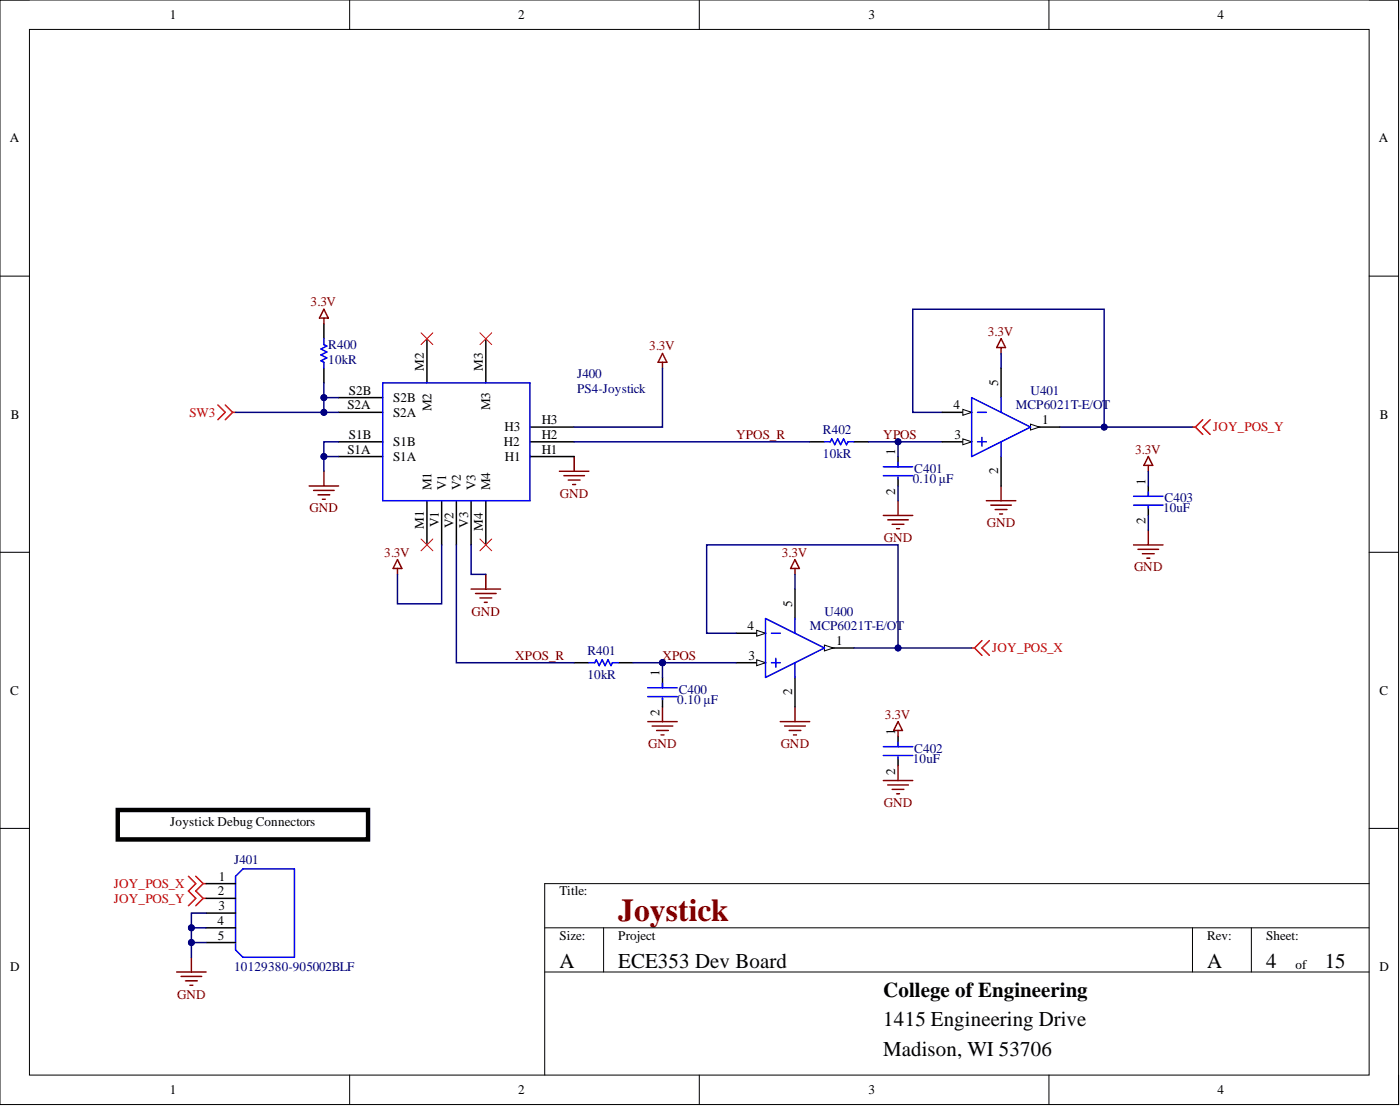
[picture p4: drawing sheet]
<svg xmlns="http://www.w3.org/2000/svg" width="241mm" height="190mm" viewBox="0 0 241 190" stroke-linecap="round" stroke-linejoin="round" font-family="sans-serif">
<defs><g id="words">
<text font-size="5.5" fill="#800000" x="106.6" y="158.6">Joystick</text>
<g font-size="3.6">
<text x="96.4" y="166.7">A</text>
<text x="106.6" y="166.7">ECE353 Dev Board</text>
<text x="208.1" y="166.7">A</text>
<text x="218.2" y="166.7">4</text>
<text x="228.4" y="166.7">15</text>
<text x="152.2" y="171.7">College of Engineering</text>
<text x="152.2" y="176.8">1415 Engineering Drive</text>
<text x="152.2" y="181.9">Madison, WI 53706</text>
</g>
<g font-size="2.3">
<text x="29.3" y="3.3">1</text>
<text x="89.3" y="3.3">2</text>
<text x="149.7" y="3.3">3</text>
<text x="209.8" y="3.3">4</text>
<text x="1.7" y="24.5">A</text>
<text x="237.7" y="24.5">A</text>
<text x="73.1" y="63.9" transform="rotate(-90 73.1 63.9)">M2</text>
<text x="83.2" y="63.9" transform="rotate(-90 83.2 63.9)">M3</text>
<text x="59.9" y="70.5">S2A</text>
<text x="60.1" y="68">S2B</text>
<text x="67.7" y="71.8">S2A</text>
<text x="67.7" y="69.2">S2B</text>
<text x="74.3" y="70.9" transform="rotate(-90 74.3 70.9)">M2</text>
<text x="84.5" y="70.7" transform="rotate(-90 84.5 70.7)">M3</text>
<text x="164.3" y="70.5">4</text>
<text x="172" y="66.5" transform="rotate(-90 172 66.5)">5</text>
<text x="1.9" y="72.1">B</text>
<text x="60.1" y="75.6">S1B</text>
<text x="67.7" y="76.9">S1B</text>
<text x="86.9" y="76.9">H2</text>
<text x="86.9" y="74.3">H3</text>
<text x="93.4" y="75.6">H2</text>
<text x="93.4" y="73.1">H3</text>
<text x="164.5" y="75.6">3</text>
<text x="179.7" y="73.1">1</text>
<text x="237.8" y="72.1">B</text>
<text x="59.9" y="78.1">S1A</text>
<text x="67.7" y="79.4">S1A</text>
<text x="87" y="79.4">H1</text>
<text x="93.4" y="78.1">H1</text>
<text x="154.3" y="78.4" transform="rotate(-90 154.3 78.4)">1</text>
<text x="172" y="81.7" transform="rotate(-90 172 81.7)">2</text>
<text x="197.4" y="83.5" transform="rotate(-90 197.4 83.5)">1</text>
<text x="74.3" y="84.5" transform="rotate(-90 74.3 84.5)">M1</text>
<text x="76.9" y="84.5" transform="rotate(-90 76.9 84.5)">V1</text>
<text x="79.4" y="84.5" transform="rotate(-90 79.4 84.5)">V2</text>
<text x="82" y="84.5" transform="rotate(-90 82 84.5)">V3</text>
<text x="84.5" y="84.5" transform="rotate(-90 84.5 84.5)">M4</text>
<text x="154.3" y="85.2" transform="rotate(-90 154.3 85.2)">2</text>
<text x="73.1" y="91.1" transform="rotate(-90 73.1 91.1)">M1</text>
<text x="75.6" y="90.8" transform="rotate(-90 75.6 90.8)">V1</text>
<text x="78.2" y="91" transform="rotate(-90 78.2 91)">V2</text>
<text x="80.7" y="90.9" transform="rotate(-90 80.7 90.9)">V3</text>
<text x="83.2" y="91.4" transform="rotate(-90 83.2 91.4)">M4</text>
<text x="197.4" y="90.3" transform="rotate(-90 197.4 90.3)">2</text>
<text x="136.5" y="104.5" transform="rotate(-90 136.5 104.5)">5</text>
<text x="128.8" y="108.6">4</text>
<text x="129" y="113.6">3</text>
<text x="144.1" y="111.1">1</text>
<text x="1.8" y="119.6">C</text>
<text x="113.7" y="116.4" transform="rotate(-90 113.7 116.4)">1</text>
<text x="136.5" y="119.7" transform="rotate(-90 136.5 119.7)">2</text>
<text x="237.8" y="119.6">C</text>
<text x="113.7" y="123.3" transform="rotate(-90 113.7 123.3)">2</text>
<text x="154.3" y="126.6" transform="rotate(-90 154.3 126.6)">1</text>
<text x="154.3" y="133.4" transform="rotate(-90 154.3 133.4)">2</text>
<text x="29.3" y="142.3">Joystick Debug Connectors</text>
<text x="37.6" y="154.2">2</text>
<text x="37.7" y="151.7">1</text>
<text x="96.4" y="154.2">Title:</text>
<text x="37.5" y="159.3">4</text>
<text x="37.6" y="161.8">5</text>
<text x="37.6" y="156.8">3</text>
<text x="96.4" y="161.8">Size:</text>
<text x="106.6" y="161.8">Project</text>
<text x="208.1" y="161.8">Rev:</text>
<text x="218.2" y="161.8">Sheet:</text>
<text x="1.8" y="167.3">D</text>
<text x="223.3" y="166.9">of</text>
<text x="237.8" y="167.3">D</text>
<text x="29.3" y="188.5">1</text>
<text x="89.3" y="188.5">2</text>
<text x="149.7" y="188.5">3</text>
<text x="209.8" y="188.5">4</text>
</g>
<g font-size="2.3" fill="#800000">
<text x="53.5" y="52.8">3.3V</text>
<text x="170.3" y="57.8">3.3V</text>
<text x="111.9" y="60.4">3.3V</text>
<text x="126.9" y="75.6">YPOS_R</text>
<text x="152.2" y="75.6">YPOS</text>
<text x="195.6" y="78.1">3.3V</text>
<text x="53.4" y="88.3">GND</text>
<text x="96.5" y="85.7">GND</text>
<text x="66.2" y="95.9">3.3V</text>
<text x="134.7" y="95.9">3.3V</text>
<text x="152.3" y="93.3">GND</text>
<text x="170.1" y="90.8">GND</text>
<text x="195.5" y="98.4">GND</text>
<text x="81.3" y="106">GND</text>
<text x="88.8" y="113.6">XPOS_R</text>
<text x="114.2" y="113.6">XPOS</text>
<text x="152.5" y="123.8">3.3V</text>
<text x="111.7" y="128.9">GND</text>
<text x="134.6" y="128.9">GND</text>
<text x="152.3" y="139">GND</text>
<text x="30.5" y="172">GND</text>
</g>
<g font-size="2.3" fill="#000080">
<text x="56.6" y="62.7">10kR</text>
<text x="56.6" y="60.1">R400</text>
<text x="99.5" y="65.2">J400</text>
<text x="99.5" y="67.7">PS4-Joystick</text>
<text x="175.1" y="70.5">MCP6021T-E/OT</text>
<text x="177.6" y="68">U401</text>
<text x="141.8" y="74.8">R402</text>
<text x="141.8" y="78.9">10kR</text>
<text x="157.3" y="83.2">0.10 μF</text>
<text x="157.6" y="81.4">C401</text>
<text x="200.5" y="88.3">10uF</text>
<text x="200.7" y="86.5">C403</text>
<text x="142.1" y="106">U400</text>
<text x="101.2" y="112.9">R401</text>
<text x="139.6" y="108.6">MCP6021T-E/OT</text>
<text x="101.2" y="116.9">10kR</text>
<text x="117" y="119.5">C400</text>
<text x="116.7" y="121.3">0.10 μF</text>
<text x="157.3" y="131.4">10uF</text>
<text x="157.6" y="129.6">C402</text>
<text x="40.3" y="148.9">J401</text>
<text x="40.3" y="167.2">10129380-905002BLF</text>
</g>
<g font-size="2.3" fill="#f00">
<text x="32.6" y="71.8">SW3</text>
<text x="209.1" y="74.3">JOY_POS_Y</text>
<text x="171" y="112.4">JOY_POS_X</text>
<text x="19.6" y="153">JOY_POS_X</text>
<text x="19.6" y="155.5">JOY_POS_Y</text>
</g>
</g></defs>
<g fill="none" stroke="#000" stroke-width=".17">
<path d="M0 0h241.1v190.2h-241.1zM0 0h5.1M60.3 0v5.1M120.5 0v5.1M180.8 0v5.1M236 0h5.1v5.1M5.1 5.1h230.9v180.1h-230.9zM0 47.6h5.1M236 47.6h5.1M0 95.1h5.1M236 95.1h5.1M0 142.7h5.1"/>
<path d="M93.9 159.8h142.1M104 159.8v7.6M205.5 159.8v7.6M215.7 159.8v7.6M236 142.7h5.1M236 152.2h-142.1v33M93.9 167.4h142.1M60.3 185.2v5M120.5 185.2v5M180.8 185.2v5M241.1 185.2v5"/>
</g>
<g fill="none" stroke="#800000" stroke-width=".26">
<path d="M99 78.6v2.6M83.7 98.9v2.6M96.4 81.2h5.1M97.2 81.9h3.5M97.9 82.7h2.1M98.7 83.5h.5M152.2 88.8h5.1M153 89.5h3.6M153.8 90.3h2M154.5 91.1h.5M154.8 86.2v2.6M170 86.2h5.1"/>
<path d="M170.8 87h3.5M171.5 87.8h2.1M172.3 88.5h.5M172.5 83.7v2.5M195.4 93.9h5.1M196.1 94.6h3.6M196.9 95.4h2M197.7 96.1h.5M197.9 91.3v2.6M81.2 101.5h5.1M82 102.2h3.5M82.7 103h2.1"/>
<path d="M83.5 103.7h.5M111.6 124.3h5.1M112.4 125.1h3.6M113.2 125.8h2M113.9 126.6h.5M114.2 121.8v2.5M134.5 124.3h5.1M135.2 125.1h3.6M136 125.8h2M136.8 126.6h.5M137 121.8v2.5"/>
</g>
<circle cx="114.2" cy="114.1" r=".51" fill="#000080"/>
<circle cx="114.2" cy="114.1" r=".51" fill="none" stroke="#000080" stroke-width=".17"/>
<g fill="none" stroke="#000" stroke-width=".26">
<path d="M55.8 55.8v2.5M73.6 58.3v7.7M83.7 58.3v7.7M55.8 63.4v2.6M58.4 76.1h7.6M58.4 78.6h7.6M58.4 71h7.6M58.4 68.5h7.6M91.3 76.1h7.7M91.3 78.6h7.7M91.3 73.6h7.7M139.6 76.1h2.5"/>
<path d="M147.2 76.1h2.5M154.8 78.6v1.8M73.6 86.2v7.7M76.1 86.2v7.7M78.7 86.2v7.7M81.2 86.2v7.7M83.7 86.2v7.7M154.8 82.2v1.5M197.9 83.7v1.8M197.9 87.3v1.5M99 114.1h2.5M106.6 114.1h2.5"/>
<path d="M114.2 116.7v1.8M126.9 114.1h5M137 101.5v5M114.2 120.2v1.6M154.8 126.8v1.8M154.8 130.4v1.5M35.5 152.2h5.1M35.5 154.7h5.1M35.5 157.3h5.1M35.5 159.8h5.1M35.5 162.3h5.1"/>
</g>
<g fill="none" stroke="#00f" stroke-width=".26">
<path d="M55.8 58.3v1.1l.5 .2-1 .5 1 .5-1 .5 1 .5-1 .5 .5 .3v1M66 66h25.3v20.2h-25.3zM142.1 76.1h1l.3-.5 .5 1 .5-1 .5 1 .5-1 .5 1 .3-.5h1M154.8 79.6v.8M152.2 80.4h5.1M152.2 81.9h5.1M154.8 82.2v.2M195.4 85.5h5.1M195.4 87h5.1M197.9 84.7v.8M197.9 87.3v.2M101.5 114.1h1l.3-.5 .5 1.1 .5-1.1 .5 1.1 .5-1.1 .5 1.1 .3-.6h1"/>
<path d="M111.6 118.5h5.1M111.6 120h5.1M114.2 117.7v.8M114.2 120.2v.3M152.2 128.6h5.1M152.2 130.1h5.1M154.8 127.8v.8M154.8 130.4v.2M40.6 150.9l1.3-1.2h8.8v15.2h-8.8l-1.3-1.3z"/>
</g>
<g fill="none" stroke="#800000" stroke-width=".26">
<path d="M55.8 54.8v1M55.8 53.3l.8 1.5h-1.5zM172.5 58.3l.8 1.6h-1.5zM172.5 59.9v1M114.2 60.9l.7 1.5h-1.5zM114.2 62.4v1M197.9 78.6l.8 1.6h-1.5zM53.3 83.7h5.1M54 84.5h3.6M54.8 85.2h2M55.6 86h.5M55.8 81.2v2.5"/>
<path d="M68.5 96.4l.8 1.5h-1.6zM68.5 97.9v1M137 96.4l.8 1.5h-1.5zM137 97.9v1M197.9 80.2v1M152.2 134.4h5.1M153 135.2h3.6M153.8 136h2M154.5 136.7h.5M154.8 124.3l.7 1.5h-1.5zM154.8 125.8v1M154.8 131.9v2.5"/>
<path d="M30.4 167.4h5.1M31.2 168.2h3.6M32 168.9h2M32.7 169.7h.5M33 164.9v2.5"/>
</g>
<g fill="none" stroke="#f00" stroke-width=".26">
<path d="M37.6 69.8l1.2 1.2-1.2 1.3M38.8 69.8l1.3 1.2M40.1 71l-1.3 1.3M40.1 71h.5M205.5 73.6h.5M206 73.6l1.3 1.2M207.3 72.3l-1.3 1.3M208.6 72.3l-1.3 1.3 1.3 1.2M167.5 111.6h.5M168 111.6l1.2 1.3M169.2 110.3l-1.2 1.3M170.5 110.3l-1.3 1.3 1.3 1.3"/>
<path d="M32.5 150.9l1.2 1.3-1.2 1.3 1.2 1.2-1.2 1.3M33.7 150.9l1.3 1.3M35 152.2l-1.3 1.3 1.3 1.2M35 152.2h.5M35 154.7l-1.3 1.3M35 154.7h.5"/>
</g>
<path d="M72.6 57.3l2 2.1M74.6 57.3l-2 2.1M82.7 57.3l2.1 2.1M84.8 57.3l-2.1 2.1M72.6 92.8l2 2.1M74.6 92.8l-2 2.1M82.7 92.8l2.1 2.1M84.8 92.8l-2.1 2.1" fill="none" stroke="#f00" stroke-width=".17"/>
<path d="M130.4 113.6l1.5 .5-1.5 .6z" fill="#f8fcff"/>
<path d="M130.4 113.6l1.5 .5-1.5 .6z" fill="none" stroke="#000" stroke-width=".17"/>
<path d="M126.9 109.1h5" fill="none" stroke="#000" stroke-width=".26"/>
<path d="M130.4 108.6l1.5 .5-1.5 .5z" fill="#f8fcff"/>
<path d="M130.4 108.6l1.5 .5-1.5 .5z" fill="none" stroke="#000" stroke-width=".17"/>
<path d="M137 116.7v5.1M142.1 111.6h5.1" fill="none" stroke="#000" stroke-width=".26"/>
<path d="M142.1 111.1l1.5 .5-1.5 .5z" fill="#f8fcff"/>
<path d="M142.1 111.1l1.5 .5-1.5 .5z" fill="none" stroke="#000" stroke-width=".17"/>
<path d="M131.9 106.5l10.2 5.1-10.2 5.1zM133 109.1h1.5M133 114.1h1.5M133.7 113.4v1.5M137 106.5v2.6M137 114.1v2.6" fill="none" stroke="#00f" stroke-width=".26"/>
<path d="M99 76.1h40.6M114.2 63.4v10.2h-15.2M154.8 76.1v2.5M154.8 83.7v2.5" fill="none" stroke="#000080" stroke-width=".26"/>
<circle cx="154.8" cy="76.1" r=".51" fill="#000080"/>
<circle cx="154.8" cy="76.1" r=".51" fill="none" stroke="#000080" stroke-width=".17"/>
<path d="M162.4 71h-5.1v-17.7h33v20.3M172.5 60.9v2.5M197.9 88.8v2.5" fill="none" stroke="#000080" stroke-width=".26"/>
<circle cx="190.3" cy="73.6" r=".51" fill="#000080"/>
<circle cx="190.3" cy="73.6" r=".51" fill="none" stroke="#000080" stroke-width=".17"/>
<path d="M137 98.9v2.6M197.9 81.2v2.5M147.2 111.6h20.3" fill="none" stroke="#000080" stroke-width=".26"/>
<circle cx="154.8" cy="111.6" r=".51" fill="#000080"/>
<circle cx="154.8" cy="111.6" r=".51" fill="none" stroke="#000080" stroke-width=".17"/>
<path d="M126.9 109.1h-5.1v-15.2h33v17.7" fill="none" stroke="#000080" stroke-width=".26"/>
<circle cx="154.8" cy="111.6" r=".51" fill="#000080"/>
<circle cx="154.8" cy="111.6" r=".51" fill="none" stroke="#000080" stroke-width=".17"/>
<path d="M182.7 73.6h22.8" fill="none" stroke="#000080" stroke-width=".26"/>
<circle cx="190.3" cy="73.6" r=".51" fill="#000080"/>
<circle cx="190.3" cy="73.6" r=".51" fill="none" stroke="#000080" stroke-width=".17"/>
<path d="M58.4 76.1h-2.6v5.1" fill="none" stroke="#000080" stroke-width=".26"/>
<circle cx="55.8" cy="78.6" r=".51" fill="#000080"/>
<circle cx="55.8" cy="78.6" r=".51" fill="none" stroke="#000080" stroke-width=".17"/>
<path d="M55.8 78.6h2.6" fill="none" stroke="#000080" stroke-width=".26"/>
<circle cx="55.8" cy="78.6" r=".51" fill="#000080"/>
<circle cx="55.8" cy="78.6" r=".51" fill="none" stroke="#000080" stroke-width=".17"/>
<path d="M55.8 66v5h2.6" fill="none" stroke="#000080" stroke-width=".26"/>
<circle cx="55.8" cy="71" r=".51" fill="#000080"/>
<circle cx="55.8" cy="71" r=".51" fill="none" stroke="#000080" stroke-width=".17"/>
<circle cx="55.8" cy="68.5" r=".51" fill="#000080"/>
<circle cx="55.8" cy="68.5" r=".51" fill="none" stroke="#000080" stroke-width=".17"/>
<path d="M55.8 68.5h2.6" fill="none" stroke="#000080" stroke-width=".26"/>
<circle cx="55.8" cy="68.5" r=".51" fill="#000080"/>
<circle cx="55.8" cy="68.5" r=".51" fill="none" stroke="#000080" stroke-width=".17"/>
<path d="M40.6 71h15.2" fill="none" stroke="#000080" stroke-width=".26"/>
<circle cx="55.8" cy="71" r=".51" fill="#000080"/>
<circle cx="55.8" cy="71" r=".51" fill="none" stroke="#000080" stroke-width=".17"/>
<path d="M76.1 93.9v10.1h-7.6v-5.1M78.7 93.9v20.2h20.3M81.2 93.9v5h2.5M33 159.8h2.5" fill="none" stroke="#000080" stroke-width=".26"/>
<circle cx="33" cy="159.8" r=".51" fill="#000080"/>
<circle cx="33" cy="159.8" r=".51" fill="none" stroke="#000080" stroke-width=".17"/>
<path d="M33 162.3h2.5" fill="none" stroke="#000080" stroke-width=".26"/>
<circle cx="33" cy="162.3" r=".51" fill="#000080"/>
<circle cx="33" cy="162.3" r=".51" fill="none" stroke="#000080" stroke-width=".17"/>
<path d="M149.7 76.1h12.7" fill="none" stroke="#000080" stroke-width=".26"/>
<circle cx="154.8" cy="76.1" r=".51" fill="#000080"/>
<circle cx="154.8" cy="76.1" r=".51" fill="none" stroke="#000080" stroke-width=".17"/>
<path d="M114.2 114.1v2.6" fill="none" stroke="#000080" stroke-width=".26"/>
<circle cx="114.2" cy="114.1" r=".51" fill="#000080"/>
<circle cx="114.2" cy="114.1" r=".51" fill="none" stroke="#000080" stroke-width=".17"/>
<path d="M109.1 114.1h17.8" fill="none" stroke="#000080" stroke-width=".26"/>
<circle cx="114.2" cy="114.1" r=".51" fill="#000080"/>
<circle cx="114.2" cy="114.1" r=".51" fill="none" stroke="#000080" stroke-width=".17"/>
<path d="M162.4 76.1h5.1M172.5 63.4v5.1" fill="none" stroke="#000" stroke-width=".26"/>
<path d="M165.9 75.6l1.6 .5-1.6 .5z" fill="#f8fcff"/>
<path d="M165.9 75.6l1.6 .5-1.6 .5z" fill="none" stroke="#000" stroke-width=".17"/>
<path d="M162.4 71h5.1" fill="none" stroke="#000" stroke-width=".26"/>
<path d="M165.9 70.5l1.6 .5-1.6 .5z" fill="#f8fcff"/>
<path d="M165.9 70.5l1.6 .5-1.6 .5z" fill="none" stroke="#000" stroke-width=".17"/>
<path d="M172.5 78.6v5.1M177.6 73.6h5.1" fill="none" stroke="#000" stroke-width=".26"/>
<path d="M177.6 73.1l1.5 .5-1.5 .5z" fill="#f8fcff"/>
<path d="M177.6 73.1l1.5 .5-1.5 .5z" fill="none" stroke="#000" stroke-width=".17"/>
<path d="M167.5 68.5l10.1 5.1-10.1 5zM168.5 71h1.5M168.5 76.1h1.5M169.2 75.3v1.6M172.5 68.5v2.5M172.5 76.1v2.5" fill="none" stroke="#00f" stroke-width=".26"/>
<path d="M35.5 157.3h-2.5v7.6" fill="none" stroke="#000080" stroke-width=".26"/>
<circle cx="33" cy="159.8" r=".51" fill="#000080"/>
<circle cx="33" cy="159.8" r=".51" fill="none" stroke="#000080" stroke-width=".17"/>
<circle cx="33" cy="162.3" r=".51" fill="#000080"/>
<circle cx="33" cy="162.3" r=".51" fill="none" stroke="#000080" stroke-width=".17"/>
<path d="M20.3 139.5h43.1v5.1h-43.1z" fill-rule="evenodd" fill="#fff"/>
<path d="M20.3 139.5h43.1v5.1h-43.1z" fill="none" stroke="#000" stroke-width=".77"/>
<use href="#words"/>
</svg>
